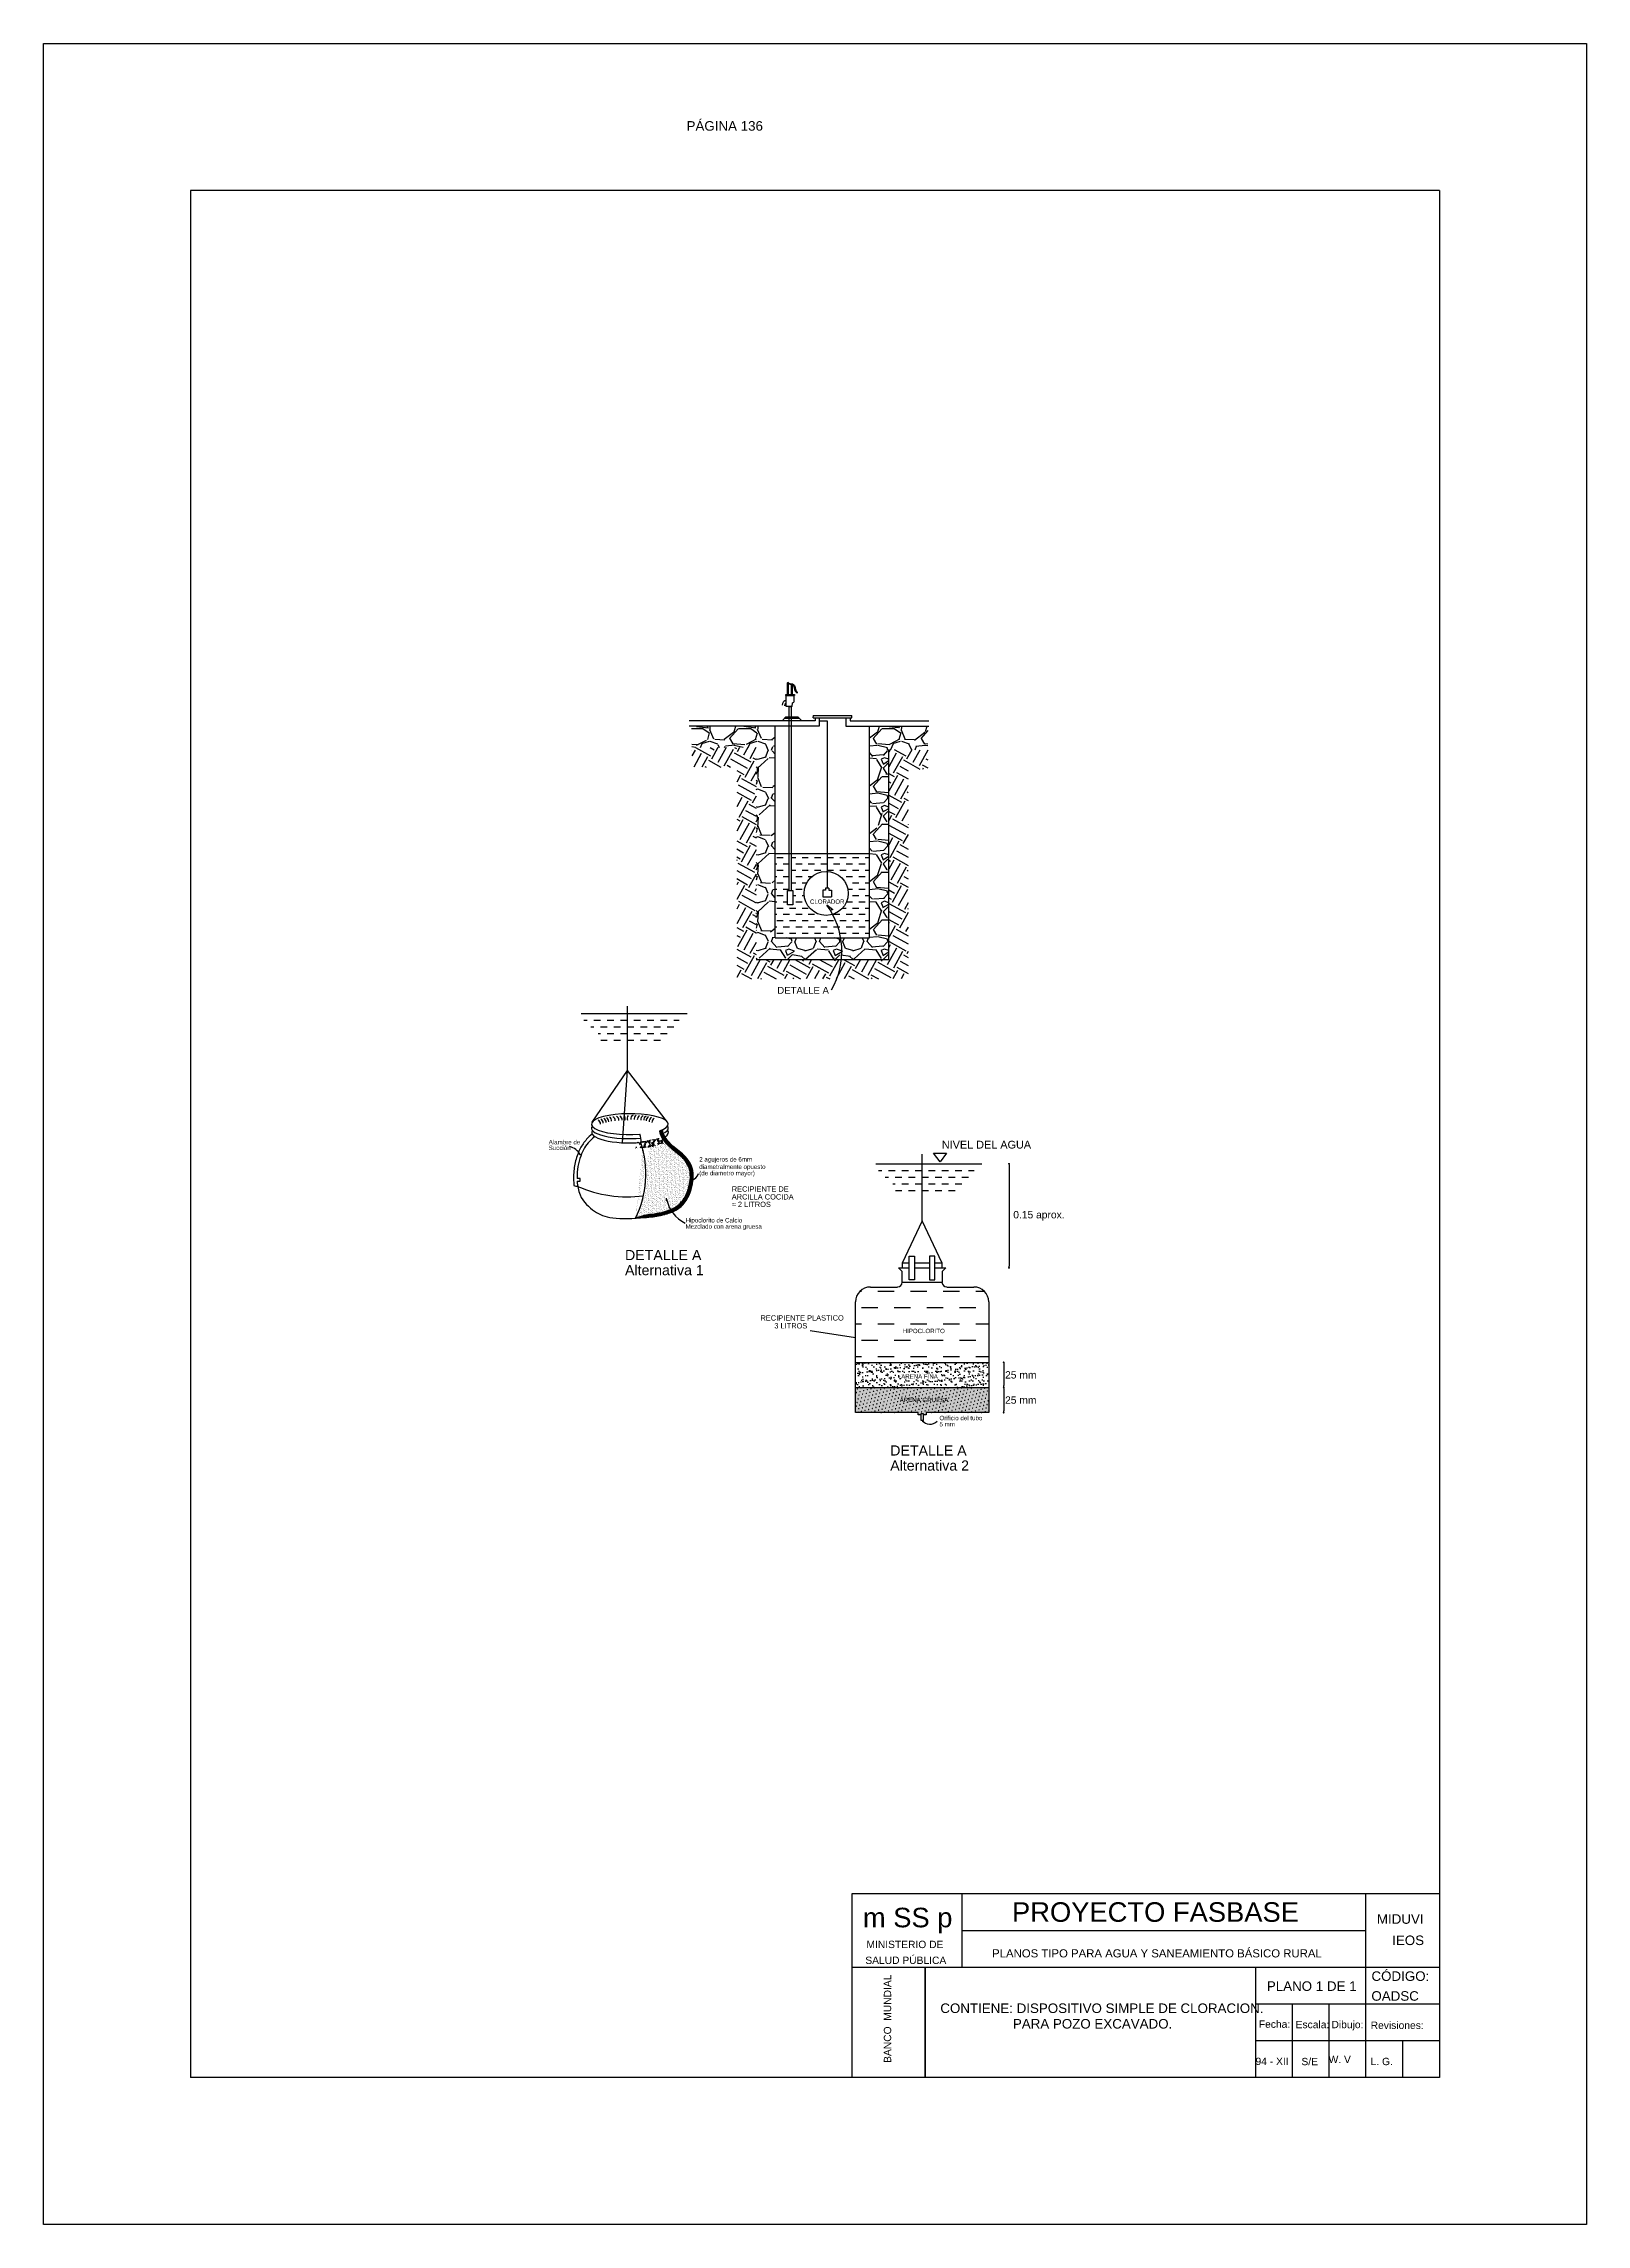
# Model space of a CAD drawing. Header units: metres. Extents: x 2413 to 4131, y 3282 to 4239.
# Drawn here: x 2667.32 to 2688.32, y 4207.31 to 4237.01 of the extents above; entities that cross this region are included whole.
import ezdxf
from ezdxf.enums import TextEntityAlignment as Align

# ---------------------------------------------------------------- set-up
doc = ezdxf.new("R2010")
doc.units = ezdxf.units.M
doc.layers.add('Dibujo', color=7, linetype='Continuous')
doc.styles.add('Annotative', font='arial.ttf')
doc.styles.get("Standard").update_dxf_attribs({"font": 'arial.ttf'})
doc.dimstyles.new('gestion', dxfattribs={"dimscale": 0, "dimtxt": 0.025, "dimasz": 0.025, "dimexe": 0.02, "dimexo": 0.07, "dimgap": 0.01, "dimtad": 2, "dimtih": 1, "dimtoh": 1, "dimzin": 0, "dimdsep": 46, "dimtxsty": 'Standard', "dimblk": 'DOT', "dimcen": 0, "dimse1": 1, "dimse2": 1, "dimadec": 0, "dimazin": 0, "dimtm": 1e-09, "dimtfac": 1, "dimtix": 1, "dimtmove": 1, "dimatfit": 0, "dimldrblk": 'DOTSMALL', "dimfxl": 1, "dimtolj": 1, "dimtzin": 0, "dimarcsym": 2})

msp = doc.modelspace()

# ---------------------------------------------------------------- texts
at = {"layer": 'Dibujo', "color": 0, "linetype": 'ByBlock'}
for s, height, p in [('CLORADOR', 0.0592, (2677.756, 4225.299)), ('DETALLE A', 0.0933, (2677.311, 4224.074)), ('Alambre de', 0.0602, (2674.199, 4222.023)), ('Succión', 0.0602, (2674.199, 4221.945)), ('NIVEL DEL AGUA', 0.10568, (2679.551, 4221.966)), ('diametralmente opuesto', 0.06024, (2676.248, 4221.688)), ('2 agujeros de 6mm', 0.06024, (2676.248, 4221.789)), ('(de diametro mayor)', 0.06024, (2676.248, 4221.602)), ('ARCILLA COCIDA', 0.07233, (2676.691, 4221.272)), ('RECIPIENTE DE', 0.07233, (2676.691, 4221.379)), ('Hipoclorito de Calcio ', 0.06024, (2676.062, 4220.959)), ('≈ 2 LITROS', 0.0723, (2676.691, 4221.17)), ('Mezclado con arena gruesa', 0.06024, (2676.062, 4220.875)), ('Alternativa 1', 0.13813, (2675.238, 4220.241)), ('DETALLE A', 0.1381, (2675.238, 4220.446)), ('RECIPIENTE PLASTICO', 0.07233, (2677.082, 4219.623)), ('3 LITROS', 0.0723, (2677.271, 4219.516)), ('HIPOCLORITO', 0.05959, (2679.018, 4219.452)), ('ARENA FINA', 0.0596, (2678.997, 4218.832)), ('ARENA GRUESA', 0.05959, (2678.977, 4218.512)), ('Orificio del tubo', 0.06024, (2679.518, 4218.266)), ('5 mm', 0.0602, (2679.518, 4218.182)), ('Alternativa 2', 0.13813, (2678.848, 4217.58)), ('DETALLE A', 0.1381, (2678.848, 4217.785))]:
    msp.add_text(s, height=height).set_placement(p)
for s, height, p in [('m SS p', 0.2662, (2678.476, 4211.36)), ('PROYECTO FASBASE', 0.26624, (2680.506, 4211.435)), ('PLANOS TIPO PARA AGUA Y SANEAMIENTO BÁSICO RURAL', 0.11076, (2680.235, 4210.95))]:
    msp.add_text(s, height=height, dxfattribs=at).set_placement(p)
at = {"layer": 'Dibujo', "color": 0, "linetype": 'ByBlock', "style": 'Annotative'}
for s, p in [('MIDUVI', (2685.473, 4211.408)), ('IEOS', (2685.681, 4211.118)), ('PLANO 1 DE 1', (2683.975, 4210.494)), ('CÓDIGO:', (2685.399, 4210.63)), ('CONTIENE: DISPOSITIVO SIMPLE DE CLORACION.', (2679.53, 4210.193)), ('OADSC', (2685.398, 4210.36))]:
    msp.add_text(s, height=0.13, dxfattribs=at).set_placement(p)
at = {"layer": 'Dibujo', "color": 0, "linetype": 'ByBlock'}
for s, p in [('MINISTERIO DE', (2679.048, 4211.077)), ('SALUD PÚBLICA', (2679.06, 4210.861)), ('Fecha:', (2684.079, 4209.991)), ('Escala:', (2684.596, 4209.986)), ('Dibujo:', (2685.072, 4209.986)), ('Revisiones:', (2685.749, 4209.976)), ('94 - XII', (2684.046, 4209.485)), ('S/E', (2684.558, 4209.482)), ('W. V', (2684.967, 4209.51)), ('L. G. ', (2685.558, 4209.483))]:
    msp.add_text(s, height=0.1, dxfattribs=at).set_placement(p, align=Align.CENTER)
msp.add_text('BANCO  MUNDIAL', height=0.1, rotation=90, dxfattribs=at).set_placement((2678.861, 4210.115), align=Align.CENTER)
at = {"layer": 'Dibujo', "color": 0, "linetype": 'ByBlock', "char_height": 0.13, "attachment_point": 1}
for s, insert, width in [('PÁGINA 136', (2676.076, 4235.958), 2.90393), ('PARA POZO EXCAVADO.', (2680.518, 4210.111), 3.14564)]:
    msp.add_mtext(s, dxfattribs=dict(at, insert=insert, width=width))

# ---------------------------------------------------------------- blocks, each defined once
blk = doc.blocks.new('_Dot')
at = {"color": 0, "linetype": 'ByBlock', "lineweight": -2}
blk.add_line((-0.5, 0), (-1, 0), dxfattribs=at)
at = {"color": 0, "linetype": 'ByBlock', "const_width": 0.5}
blk.add_lwpolyline([(-0.25, 0, 1), (0.25, 0, 1)], format="xyb", close=True, dxfattribs=at)
blk = doc.blocks.new('*D577')
at = {"color": 0, "lineweight": -2, "transparency": 16777216}
blk.add_line((2680.393, 4219.029), (2680.393, 4218.737), dxfattribs=at)
at = {"layer": 'Defpoints', "color": 0, "transparency": 16777216}
for p in [(2680.19, 4219.054), (2680.19, 4218.712), (2680.393, 4218.712)]:
    blk.add_point(p, dxfattribs=at)
at = {"color": 0, "lineweight": -2, "transparency": 16777216, "xscale": 0.025, "yscale": 0.025, "zscale": 0.025}
for p, rotation in [((2680.393, 4219.054), 90), ((2680.393, 4218.712), 270)]:
    blk.add_blockref('_Dot', p, dxfattribs=dict(at, rotation=rotation))
at = {"color": 0, "transparency": 16777216, "insert": (2680.625, 4218.883), "char_height": 0.1, "attachment_point": 5}
blk.add_mtext('\\A1;25 mm', dxfattribs=at)
blk = doc.blocks.new('_DotSmall')
at = {"color": 0, "linetype": 'ByBlock', "const_width": 0.5}
blk.add_lwpolyline([(-0.0625, 0, 1), (0.0625, 0, 1)], format="xyb", close=True, dxfattribs=at)
blk = doc.blocks.new('*D578')
at = {"color": 0, "lineweight": -2, "transparency": 16777216}
blk.add_line((2680.393, 4218.687), (2680.393, 4218.394), dxfattribs=at)
at = {"layer": 'Defpoints', "color": 0, "transparency": 16777216}
for p in [(2680.19, 4218.712), (2680.19, 4218.369), (2680.393, 4218.369)]:
    blk.add_point(p, dxfattribs=at)
at = {"color": 0, "lineweight": -2, "transparency": 16777216, "xscale": 0.025, "yscale": 0.025, "zscale": 0.025}
for p, rotation in [((2680.393, 4218.712), 90), ((2680.393, 4218.369), 270)]:
    blk.add_blockref('_Dot', p, dxfattribs=dict(at, rotation=rotation))
at = {"color": 0, "transparency": 16777216, "insert": (2680.625, 4218.54), "char_height": 0.1, "attachment_point": 5}
blk.add_mtext('\\A1;25 mm', dxfattribs=at)
blk = doc.blocks.new('*D579')
at = {"color": 0, "lineweight": -2, "transparency": 16777216}
blk.add_line((2680.465, 4221.734), (2680.465, 4220.366), dxfattribs=at)
at = {"layer": 'Defpoints', "color": 0, "transparency": 16777216}
for p in [(2679.749, 4221.759), (2679.606, 4220.341), (2680.465, 4220.341)]:
    blk.add_point(p, dxfattribs=at)
at = {"color": 0, "lineweight": -2, "transparency": 16777216, "xscale": 0.025, "yscale": 0.025, "zscale": 0.025}
for p, rotation in [((2680.465, 4221.759), 90), ((2680.465, 4220.341), 270)]:
    blk.add_blockref('_Dot', p, dxfattribs=dict(at, rotation=rotation))
at = {"color": 0, "transparency": 16777216, "insert": (2680.853, 4221.05), "char_height": 0.1, "attachment_point": 5}
blk.add_mtext('\\A1; 0.15 aprox.', dxfattribs=at)

# ---------------------------------------------------------------- dimensions: what is measured, and where the dimension line sits
for base, p1, p2, text, picture, middle in [((2680.465, 4220.341), (2679.749, 4221.759), (2679.606, 4220.341), ' 0.15 aprox.', '*D579', (2680.853, 4221.05)), ((2680.393, 4218.712), (2680.19, 4219.054), (2680.19, 4218.712), '25 mm', '*D577', (2680.625, 4218.883)), ((2680.393, 4218.369), (2680.19, 4218.712), (2680.19, 4218.369), '25 mm', '*D578', (2680.625, 4218.54))]:
    dim = msp.add_linear_dim(base=base, p1=p1, p2=p2, angle=90, text=text, dimstyle='gestion', override={"dimscale": 1, "dimtxt": 0.1, "dimgap": 0.025})
    dim.commit()
    dim.dimension.update_dxf_attribs({"geometry": picture, "text_midpoint": middle})

# ---------------------------------------------------------------- hatches: boundary and pattern name
at = {"transparency": 33554666}
h = msp.add_hatch(dxfattribs=at)
h.set_pattern_fill('GRAVEL', color=256, scale=0.025647)
h.set_pattern_definition([(228.0127875, (1546.633727, 3005.313484), (-5.2114031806, -5.8628285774), [0.08764017, -8.67639223]), (184.969741, (1546.575098, 3005.248341), (7.8171047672, 0.65142543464), [0.15039328, -14.88892987]), (132.510447, (1546.42527, 3005.235313), (6.514253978, -7.1656793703), [0.10604424, -10.49839294]), (267.273689, (1546.171215, 3005.072457), (0.6514253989, 13.02850795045), [0.13695437, -13.55848032]), (292.8336542, (1546.1647, 3004.935657), (-3.2571269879, 7.8171047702), [0.1342946, -13.295184]), (357.273689, (1546.216814, 3004.811886), (-13.02850795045, 0.6514253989), [0.13695437, -13.55848032]), (37.6942405, (1546.353614, 3004.805372), (-8.46853016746, -6.51425397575), [0.18111515, -17.9303854]), (72.2553284, (1546.496927, 3004.916114), (4.5599777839, 14.3313587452), [0.17099135, -16.9281498]), (121.4295656, (1546.54904, 3005.07897), (-5.21140318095, 8.4685301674), [0.1374182, -13.60441563]), (175.2363583, (1546.477384, 3005.19623), (7.1656793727, -0.6514253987), [0.15688408, -7.68731645]), (222.3974378, (1546.321042, 3005.209256), (-7.81710477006, -7.16567937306), [0.20288514, -20.08564357]), (138.814075, (1546.816126, 3005.06594), (-4.5599777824, 3.9085523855), [0.06924717, -6.8554998]), (171.4692344, (1546.764012, 3005.111542), (8.46853016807, -1.3028507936), [0.13174232, -13.04252103]), (225, (1546.63373, 3005.1311), (-9e-17, -0.6514254), [0.09212523, -0.8291294]), (203.1985905, (1546.58813, 3005.20926), (3.2571269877, 1.302850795), [0.04961126, -4.91149677]), (291.8014095, (1546.54253, 3005.18971), (-0.651425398, 1.9542761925), [0.07016047, -3.43787266]), (30.9637565, (1546.56858, 3005.12457), (1.954276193, 1.302850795), [0.1139532, -3.68447696]), (161.565051, (1546.6663, 3005.1832), (1.302850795, -0.651425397), [0.08239945, -1.97758853]), (16.3895403, (1546.1647, 3005.189713), (6.5142539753, 1.9542761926), [0.11543258, -11.42785487]), (70.346176, (1546.275443, 3005.222284), (-2.6057015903, -7.1656793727), [0.09684155, -9.5872932]), (293.1985905, (1546.6663, 3005.31348), (-1.302850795, 3.2571269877), [0.09922186, -4.86188616]), (343.6104597, (1546.705383, 3005.222284), (-6.5142539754, 1.9542761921), [0.11543258, -11.42785487]), (339.443955, (1546.1647, 3004.78583), (-3.2571269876, 1.302850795), [0.11131557, -5.45446546]), (294.7751406, (1546.26893, 3004.746744), (-3.2571269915, 7.165679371), [0.09326979, -9.2337225]), (66.8014095, (1546.67281, 3004.66206), (1.302850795, 3.2571269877), [0.09922186, -4.86188616]), (17.3540246, (1546.711898, 3004.75326), (-8.4685301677, -2.60570159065), [0.1091991, -10.81068043]), (69.443955, (1546.35361, 3004.66206), (-1.302850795, -3.2571269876), [0.05565779, -5.51012325]), (101.3099325, (1546.63373, 3004.66206), (-0.651425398, 2.60570159), [0.03321618, -3.28841463]), (165.963757, (1546.62721, 3004.69463), (1.954276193, -0.651425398), [0.1342946, -2.55160112]), (186.009006, (1546.496927, 3004.7272), (6.5142539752, 0.6514253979), [0.12445482, -12.32100992]), (303.690068, (1546.56858, 3005.06594), (-0.651425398, 1.302850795), [0.09394987, -2.2547978]), (353.1572266, (1546.620698, 3004.98777), (11.074231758, -1.30285079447), [0.164025, -16.2384474]), (60.945396, (1546.783554, 3004.96823), (-2.6057015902, -4.5599777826), [0.06706815, -6.6397668]), (90, (1546.8161, 3005.02686), (-0.6514254, 0.6514254), [0.03908552, -0.61233987]), (120.256437, (1546.4839, 3004.746744), (2.6057015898, -4.5599777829), [0.09049862, -8.95939223]), (48.0127875, (1546.4383, 3004.824915), (5.2114031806, 5.8628285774), [0.17528033, -8.58875206]), (0, (1546.55556, 3004.9552), (0.6514254, 0.6514254), [0.1693706, -0.4820548]), (325.3048465, (1546.724926, 3004.9552), (6.5142539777, -4.5599777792), [0.10299948, -10.19694043]), (254.054604, (1546.80961, 3004.89657), (-0.6514253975, -2.60570159), [0.09484884, -4.64759964]), (207.6459754, (1546.783554, 3004.805372), (-12.37708255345, -6.5142539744), [0.15443016, -15.28861155]), (175.4260787, (1546.646755, 3004.733715), (-8.46853016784, 0.65142539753), [0.16337684, -16.17428901])])
h.paths.add_polyline_path([(2678.828, 4227.402), (2679.358, 4227.391), (2679.365, 4227.719), (2678.565, 4227.719), (2678.564, 4224.836), (2677.282, 4224.836), (2677.281, 4227.718), (2676.144, 4227.719), (2676.146, 4227.426), (2677.022, 4227.426), (2677.022, 4224.54), (2678.828, 4224.54)])
at = {"transparency": 33554687}
h = msp.add_hatch(dxfattribs=at)
h.set_pattern_fill('EARTH', color=256, scale=0.040607, angle=241)
h.set_pattern_definition([(241, (1546.1647, 3004.66206), (0.100514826, -0.350536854), [0.25785589, -0.25785589]), (241, (1546.24927, 3004.61518), (0.100514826, -0.350536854), [0.25785589, -0.25785589]), (241, (1546.33384, 3004.5683), (0.100514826, -0.350536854), [0.25785589, -0.25785589]), (331, (1546.3464, 3004.52448), (0.350536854, 0.100514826), [0.25785589, -0.25785589]), (331, (1546.29953, 3004.4399), (0.350536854, 0.100514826), [0.25785589, -0.25785589]), (331, (1546.25265, 3004.35534), (0.350536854, 0.100514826), [0.25785589, -0.25785589])])
h.paths.add_polyline_path([(2679.092, 4224.276), (2676.758, 4224.276), (2676.758, 4227.162), (2676.146, 4227.162), (2676.146, 4227.426), (2677.022, 4227.426), (2677.022, 4224.54), (2678.828, 4224.54), (2678.828, 4227.402), (2679.358, 4227.391), (2679.358, 4227.127), (2679.092, 4227.133)])
h = msp.add_hatch()
h.set_pattern_fill('DASH', color=256, scale=0.02703, angle=180)
h.set_pattern_definition([(180, (-4150.66853, -3158.24496), (-0.0858195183, -0.0858195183), [0.0858195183, -0.0858195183])])
h.paths.add_polyline_path([(2677.499, 4225.986), (2677.499, 4225.48), (2677.521, 4225.48), (2677.521, 4225.283), (2677.448, 4225.283), (2677.448, 4225.48), (2677.47, 4225.48), (2677.47, 4225.986), (2677.282, 4225.986), (2677.282, 4224.836), (2678.564, 4224.836), (2678.564, 4225.986), (2677.989, 4225.986), (2677.989, 4225.741, -0.401222), (2678.275, 4225.441, -1), (2677.675, 4225.441, -0.427326), (2677.989, 4225.741), (2677.989, 4225.986)])
h = msp.add_hatch()
h.set_pattern_fill('DASH', color=256, scale=0.028569, angle=180)
h.set_pattern_definition([(180, (993.54262, 2404.83507), (-0.0907078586, -0.0907078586), [0.0907078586, -0.0907078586])])
h.paths.add_polyline_path([(2675.272, 4223.807), (2674.642, 4223.807), (2674.692, 4223.674), (2674.86, 4223.555), (2674.943, 4223.363), (2675.272, 4223.363)])
h.paths.add_polyline_path([(2675.955, 4223.689), (2676.084, 4223.807), (2675.272, 4223.807), (2675.272, 4223.363), (2675.762, 4223.363), (2675.861, 4223.531)])
at = {"transparency": 33554562}
h = msp.add_hatch(dxfattribs=at)
h.set_pattern_fill('ANSI31', color=256, scale=0.003174, angle=135)
h.set_pattern_definition([(180, (993.54262, 2404.835068), (-1e-18, -0.01007865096), [])])
h.paths.add_polyline_path([(2676.164, 4221.538), (2676.164, 4221.537), (2676.164, 4221.538)])
h.paths.add_polyline_path([(2676.162, 4221.522), (2676.162, 4221.522), (2676.162, 4221.522)])
h.paths.add_polyline_path([(2676.124, 4221.525), (2676.124, 4221.529), (2676.124, 4221.529), (2676.123, 4221.52), (2676.122, 4221.511), (2676.12, 4221.502), (2676.119, 4221.493), (2676.117, 4221.484), (2676.115, 4221.475), (2676.113, 4221.466), (2676.111, 4221.457), (2676.109, 4221.449), (2676.107, 4221.44), (2676.104, 4221.431), (2676.102, 4221.422), (2676.099, 4221.413), (2676.096, 4221.404), (2676.094, 4221.396), (2676.09, 4221.387), (2676.087, 4221.378), (2676.084, 4221.37), (2676.081, 4221.362), (2676.077, 4221.353), (2676.073, 4221.345), (2676.07, 4221.337), (2676.066, 4221.329), (2676.062, 4221.321), (2676.058, 4221.314), (2676.054, 4221.306), (2676.049, 4221.298), (2676.045, 4221.291), (2676.04, 4221.284), (2676.036, 4221.277), (2676.031, 4221.27), (2676.026, 4221.263), (2676.021, 4221.256), (2676.016, 4221.25), (2676.01, 4221.243), (2676.005, 4221.237), (2675.999, 4221.23), (2675.994, 4221.224), (2675.988, 4221.218), (2675.982, 4221.212), (2675.975, 4221.207), (2675.969, 4221.201), (2675.962, 4221.196), (2675.956, 4221.19), (2675.949, 4221.185), (2675.941, 4221.18), (2675.934, 4221.175), (2675.927, 4221.17), (2675.919, 4221.165), (2675.911, 4221.16), (2675.903, 4221.156), (2675.894, 4221.151), (2675.886, 4221.147), (2675.877, 4221.143), (2675.868, 4221.139), (2675.859, 4221.135), (2675.849, 4221.131), (2675.84, 4221.127), (2675.83, 4221.124), (2675.82, 4221.12), (2675.81, 4221.117), (2675.8, 4221.114), (2675.789, 4221.111), (2675.779, 4221.108), (2675.769, 4221.105), (2675.758, 4221.102), (2675.748, 4221.1), (2675.737, 4221.097), (2675.727, 4221.095), (2675.717, 4221.093), (2675.706, 4221.09), (2675.696, 4221.088), (2675.686, 4221.086), (2675.676, 4221.085), (2675.667, 4221.083), (2675.657, 4221.081), (2675.648, 4221.08), (2675.639, 4221.078), (2675.63, 4221.077), (2675.621, 4221.076), (2675.613, 4221.075), (2675.605, 4221.074), (2675.597, 4221.073), (2675.59, 4221.072), (2675.583, 4221.072), (2675.576, 4221.071), (2675.566, 4221.07), (2675.546, 4221.066), (2675.519, 4221.061), (2675.487, 4221.053), (2675.452, 4221.043), (2675.415, 4221.031), (2675.38, 4221.017), (2675.391, 4221.018), (2675.403, 4221.019), (2675.415, 4221.019), (2675.427, 4221.02), (2675.438, 4221.021), (2675.45, 4221.022), (2675.462, 4221.022), (2675.473, 4221.023), (2675.485, 4221.024), (2675.496, 4221.025), (2675.508, 4221.026), (2675.52, 4221.027), (2675.531, 4221.028), (2675.542, 4221.029), (2675.554, 4221.03), (2675.565, 4221.032), (2675.576, 4221.033), (2675.587, 4221.034), (2675.599, 4221.036), (2675.61, 4221.037), (2675.621, 4221.038), (2675.632, 4221.04), (2675.642, 4221.041), (2675.653, 4221.043), (2675.664, 4221.045), (2675.674, 4221.046), (2675.685, 4221.048), (2675.695, 4221.05), (2675.706, 4221.052), (2675.716, 4221.054), (2675.726, 4221.056), (2675.736, 4221.058), (2675.746, 4221.06), (2675.756, 4221.063), (2675.766, 4221.065), (2675.775, 4221.067), (2675.785, 4221.07), (2675.794, 4221.072), (2675.804, 4221.075), (2675.813, 4221.078), (2675.822, 4221.081), (2675.831, 4221.084), (2675.84, 4221.087), (2675.849, 4221.09), (2675.857, 4221.093), (2675.866, 4221.096), (2675.874, 4221.099), (2675.882, 4221.103), (2675.89, 4221.106), (2675.898, 4221.11), (2675.906, 4221.114), (2675.913, 4221.118), (2675.921, 4221.122), (2675.928, 4221.126), (2675.935, 4221.13), (2675.942, 4221.134), (2675.949, 4221.139), (2675.956, 4221.143), (2675.962, 4221.148), (2675.969, 4221.152), (2675.975, 4221.157), (2675.981, 4221.162), (2675.988, 4221.167), (2675.993, 4221.172), (2675.999, 4221.177), (2676.005, 4221.182), (2676.011, 4221.187), (2676.016, 4221.193), (2676.021, 4221.198), (2676.027, 4221.204), (2676.032, 4221.209), (2676.037, 4221.215), (2676.042, 4221.221), (2676.046, 4221.227), (2676.051, 4221.232), (2676.056, 4221.239), (2676.06, 4221.245), (2676.065, 4221.251), (2676.069, 4221.257), (2676.073, 4221.263), (2676.077, 4221.27), (2676.081, 4221.276), (2676.085, 4221.283), (2676.089, 4221.29), (2676.092, 4221.296), (2676.096, 4221.303), (2676.099, 4221.31), (2676.103, 4221.317), (2676.106, 4221.324), (2676.109, 4221.331), (2676.113, 4221.338), (2676.116, 4221.346), (2676.119, 4221.353), (2676.122, 4221.36), (2676.124, 4221.368), (2676.127, 4221.375), (2676.13, 4221.383), (2676.132, 4221.39), (2676.135, 4221.398), (2676.137, 4221.406), (2676.14, 4221.413), (2676.142, 4221.421), (2676.144, 4221.429), (2676.146, 4221.437), (2676.148, 4221.444), (2676.15, 4221.452), (2676.151, 4221.46), (2676.153, 4221.468), (2676.155, 4221.475), (2676.156, 4221.483), (2676.158, 4221.491), (2676.159, 4221.499), (2676.16, 4221.507), (2676.161, 4221.514), (2676.162, 4221.522), (2676.123, 4221.522)])
h.paths.add_polyline_path([(2676.125, 4221.535), (2676.125, 4221.538), (2676.124, 4221.529), (2676.124, 4221.532)])
h.paths.add_polyline_path([(2676.163, 4221.53), (2676.163, 4221.53), (2676.163, 4221.53)])
h.paths.add_polyline_path([(2676.125, 4221.538), (2676.125, 4221.539), (2676.125, 4221.542), (2676.164, 4221.542), (2676.164, 4221.545), (2676.165, 4221.553), (2676.165, 4221.56), (2676.166, 4221.568), (2676.166, 4221.575), (2676.166, 4221.583), (2676.166, 4221.59), (2676.166, 4221.598), (2676.166, 4221.605), (2676.165, 4221.612), (2676.165, 4221.619), (2676.164, 4221.626), (2676.164, 4221.633), (2676.163, 4221.64), (2676.162, 4221.647), (2676.161, 4221.654), (2676.16, 4221.66), (2676.159, 4221.667), (2676.158, 4221.673), (2676.156, 4221.68), (2676.155, 4221.686), (2676.153, 4221.692), (2676.151, 4221.699), (2676.149, 4221.705), (2676.147, 4221.711), (2676.145, 4221.717), (2676.143, 4221.723), (2676.141, 4221.729), (2676.139, 4221.734), (2676.136, 4221.74), (2676.134, 4221.746), (2676.131, 4221.751), (2676.129, 4221.757), (2676.126, 4221.762), (2676.123, 4221.768), (2676.12, 4221.773), (2676.117, 4221.778), (2676.114, 4221.783), (2676.111, 4221.788), (2676.108, 4221.794), (2676.105, 4221.799), (2676.101, 4221.804), (2676.098, 4221.808), (2676.094, 4221.813), (2676.091, 4221.818), (2676.087, 4221.823), (2676.083, 4221.827), (2676.08, 4221.832), (2676.076, 4221.837), (2676.072, 4221.841), (2676.068, 4221.846), (2676.064, 4221.85), (2676.06, 4221.854), (2676.056, 4221.859), (2676.052, 4221.863), (2676.047, 4221.867), (2676.043, 4221.871), (2676.039, 4221.876), (2676.035, 4221.88), (2676.03, 4221.884), (2676.026, 4221.888), (2676.021, 4221.892), (2676.017, 4221.896), (2676.012, 4221.9), (2676.008, 4221.903), (2676.003, 4221.907), (2675.999, 4221.911), (2675.994, 4221.915), (2675.99, 4221.919), (2675.985, 4221.922), (2675.981, 4221.926), (2675.976, 4221.93), (2675.972, 4221.933), (2675.967, 4221.937), (2675.963, 4221.94), (2675.958, 4221.944), (2675.954, 4221.947), (2675.949, 4221.951), (2675.945, 4221.954), (2675.941, 4221.958), (2675.936, 4221.961), (2675.932, 4221.965), (2675.928, 4221.968), (2675.923, 4221.971), (2675.919, 4221.975), (2675.915, 4221.978), (2675.911, 4221.981), (2675.907, 4221.985), (2675.903, 4221.988), (2675.899, 4221.991), (2675.895, 4221.995), (2675.891, 4221.998), (2675.888, 4222.001), (2675.884, 4222.004), (2675.88, 4222.008), (2675.877, 4222.011), (2675.874, 4222.014), (2675.87, 4222.017), (2675.867, 4222.02), (2675.864, 4222.024), (2675.861, 4222.027), (2675.857, 4222.03), (2675.854, 4222.033), (2675.851, 4222.036), (2675.849, 4222.039), (2675.846, 4222.042), (2675.843, 4222.045), (2675.84, 4222.049), (2675.838, 4222.052), (2675.835, 4222.055), (2675.832, 4222.057), (2675.83, 4222.06), (2675.828, 4222.063), (2675.825, 4222.066), (2675.823, 4222.069), (2675.821, 4222.072), (2675.818, 4222.075), (2675.816, 4222.077), (2675.814, 4222.08), (2675.812, 4222.083), (2675.81, 4222.085), (2675.808, 4222.088), (2675.806, 4222.091), (2675.804, 4222.093), (2675.803, 4222.096), (2675.801, 4222.098), (2675.799, 4222.101), (2675.798, 4222.103), (2675.796, 4222.105), (2675.794, 4222.108), (2675.793, 4222.11), (2675.791, 4222.112), (2675.79, 4222.114), (2675.788, 4222.116), (2675.787, 4222.118), (2675.786, 4222.12), (2675.785, 4222.122), (2675.783, 4222.124), (2675.782, 4222.126), (2675.782, 4222.126), (2675.782, 4222.126), (2675.782, 4222.127), (2675.782, 4222.127), (2675.781, 4222.127), (2675.781, 4222.127), (2675.781, 4222.128), (2675.781, 4222.128), (2675.781, 4222.128), (2675.781, 4222.128), (2675.781, 4222.128), (2675.78, 4222.129), (2675.78, 4222.129), (2675.78, 4222.129), (2675.78, 4222.129), (2675.78, 4222.13), (2675.78, 4222.13), (2675.78, 4222.13), (2675.779, 4222.13), (2675.779, 4222.13), (2675.779, 4222.131), (2675.779, 4222.131), (2675.779, 4222.131), (2675.779, 4222.131), (2675.779, 4222.131), (2675.779, 4222.132), (2675.778, 4222.132), (2675.778, 4222.132), (2675.778, 4222.132), (2675.778, 4222.132), (2675.778, 4222.133), (2675.778, 4222.133), (2675.778, 4222.133), (2675.778, 4222.133), (2675.777, 4222.134), (2675.777, 4222.134), (2675.777, 4222.134), (2675.777, 4222.134), (2675.777, 4222.134), (2675.777, 4222.135), (2675.777, 4222.135), (2675.777, 4222.135), (2675.776, 4222.135), (2675.776, 4222.135), (2675.776, 4222.136), (2675.776, 4222.136), (2675.776, 4222.136), (2675.776, 4222.136), (2675.776, 4222.136), (2675.776, 4222.137), (2675.775, 4222.137), (2675.775, 4222.137), (2675.775, 4222.137), (2675.775, 4222.137), (2675.775, 4222.138), (2675.775, 4222.138), (2675.775, 4222.138), (2675.775, 4222.138), (2675.775, 4222.138), (2675.774, 4222.139), (2675.774, 4222.139), (2675.774, 4222.139), (2675.774, 4222.139), (2675.774, 4222.139), (2675.774, 4222.14), (2675.774, 4222.14), (2675.774, 4222.14), (2675.774, 4222.14), (2675.773, 4222.14), (2675.773, 4222.14), (2675.773, 4222.141), (2675.773, 4222.141), (2675.773, 4222.141), (2675.773, 4222.141), (2675.773, 4222.141), (2675.773, 4222.142), (2675.773, 4222.142), (2675.772, 4222.142), (2675.772, 4222.142), (2675.772, 4222.142), (2675.772, 4222.143), (2675.772, 4222.143), (2675.772, 4222.143), (2675.772, 4222.143), (2675.772, 4222.143), (2675.772, 4222.144), (2675.772, 4222.144), (2675.771, 4222.144), (2675.771, 4222.144), (2675.771, 4222.144), (2675.771, 4222.144), (2675.771, 4222.145), (2675.771, 4222.145), (2675.771, 4222.145), (2675.771, 4222.145), (2675.771, 4222.145), (2675.771, 4222.146), (2675.77, 4222.146), (2675.77, 4222.146), (2675.77, 4222.146), (2675.77, 4222.146), (2675.77, 4222.147), (2675.77, 4222.147), (2675.77, 4222.147), (2675.77, 4222.147), (2675.77, 4222.147), (2675.77, 4222.147), (2675.769, 4222.148), (2675.769, 4222.148), (2675.769, 4222.148), (2675.769, 4222.148), (2675.769, 4222.148), (2675.769, 4222.149), (2675.769, 4222.149), (2675.769, 4222.149), (2675.769, 4222.149), (2675.769, 4222.149), (2675.769, 4222.149), (2675.768, 4222.15), (2675.768, 4222.15), (2675.768, 4222.15), (2675.768, 4222.15), (2675.768, 4222.15), (2675.768, 4222.151), (2675.768, 4222.151), (2675.768, 4222.151), (2675.768, 4222.151), (2675.768, 4222.151), (2675.768, 4222.151), (2675.768, 4222.152), (2675.767, 4222.152), (2675.767, 4222.152), (2675.767, 4222.152), (2675.767, 4222.152), (2675.767, 4222.153), (2675.767, 4222.153), (2675.767, 4222.153), (2675.767, 4222.153), (2675.767, 4222.153), (2675.767, 4222.153), (2675.767, 4222.154), (2675.766, 4222.154), (2675.766, 4222.154), (2675.766, 4222.154), (2675.766, 4222.154), (2675.766, 4222.154), (2675.766, 4222.155), (2675.766, 4222.155), (2675.766, 4222.155), (2675.766, 4222.155), (2675.766, 4222.155), (2675.766, 4222.156), (2675.766, 4222.156), (2675.766, 4222.156), (2675.765, 4222.156), (2675.765, 4222.156), (2675.765, 4222.156), (2675.765, 4222.157), (2675.765, 4222.157), (2675.765, 4222.157), (2675.765, 4222.157), (2675.765, 4222.157), (2675.765, 4222.157), (2675.765, 4222.158), (2675.765, 4222.158), (2675.765, 4222.158), (2675.765, 4222.158), (2675.764, 4222.158), (2675.764, 4222.159), (2675.764, 4222.159), (2675.764, 4222.159), (2675.764, 4222.159), (2675.764, 4222.159), (2675.764, 4222.159), (2675.764, 4222.16), (2675.764, 4222.16), (2675.764, 4222.16), (2675.764, 4222.16), (2675.764, 4222.16), (2675.764, 4222.16), (2675.764, 4222.161), (2675.763, 4222.161), (2675.763, 4222.161), (2675.763, 4222.161), (2675.763, 4222.161), (2675.763, 4222.161), (2675.763, 4222.162), (2675.763, 4222.162), (2675.763, 4222.162), (2675.763, 4222.162), (2675.763, 4222.162), (2675.763, 4222.163), (2675.763, 4222.163), (2675.763, 4222.163), (2675.763, 4222.163), (2675.762, 4222.163), (2675.762, 4222.163), (2675.762, 4222.164), (2675.762, 4222.164), (2675.762, 4222.164), (2675.762, 4222.164), (2675.762, 4222.164), (2675.762, 4222.164), (2675.762, 4222.165), (2675.762, 4222.165), (2675.762, 4222.165), (2675.762, 4222.165), (2675.762, 4222.165), (2675.762, 4222.166), (2675.762, 4222.166), (2675.761, 4222.166), (2675.761, 4222.166), (2675.761, 4222.166), (2675.761, 4222.166), (2675.761, 4222.167), (2675.761, 4222.167), (2675.761, 4222.167), (2675.761, 4222.167), (2675.761, 4222.167), (2675.761, 4222.167), (2675.761, 4222.168), (2675.761, 4222.168), (2675.761, 4222.168), (2675.761, 4222.168), (2675.761, 4222.168), (2675.761, 4222.169), (2675.76, 4222.169), (2675.76, 4222.169), (2675.76, 4222.169), (2675.76, 4222.169), (2675.76, 4222.169), (2675.76, 4222.17), (2675.76, 4222.17), (2675.76, 4222.17), (2675.76, 4222.17), (2675.76, 4222.17), (2675.76, 4222.17), (2675.76, 4222.171), (2675.76, 4222.171), (2675.76, 4222.171), (2675.76, 4222.171), (2675.76, 4222.171), (2675.76, 4222.172), (2675.759, 4222.172), (2675.759, 4222.172), (2675.759, 4222.172), (2675.759, 4222.172), (2675.759, 4222.172), (2675.759, 4222.173), (2675.759, 4222.173), (2675.759, 4222.173), (2675.759, 4222.173), (2675.759, 4222.173), (2675.759, 4222.174), (2675.759, 4222.174), (2675.759, 4222.174), (2675.759, 4222.174), (2675.759, 4222.174), (2675.759, 4222.175), (2675.759, 4222.175), (2675.758, 4222.175), (2675.758, 4222.175), (2675.758, 4222.176), (2675.758, 4222.176), (2675.758, 4222.176), (2675.758, 4222.176), (2675.758, 4222.177), (2675.758, 4222.177), (2675.758, 4222.177), (2675.758, 4222.177), (2675.758, 4222.178), (2675.758, 4222.178), (2675.758, 4222.178), (2675.758, 4222.178), (2675.757, 4222.179), (2675.757, 4222.179), (2675.757, 4222.179), (2675.757, 4222.179), (2675.757, 4222.18), (2675.757, 4222.18), (2675.757, 4222.18), (2675.757, 4222.18), (2675.757, 4222.181), (2675.757, 4222.181), (2675.757, 4222.181), (2675.757, 4222.181), (2675.757, 4222.182), (2675.757, 4222.182), (2675.757, 4222.182), (2675.757, 4222.182), (2675.756, 4222.183), (2675.756, 4222.183), (2675.756, 4222.183), (2675.756, 4222.183), (2675.756, 4222.184), (2675.756, 4222.184), (2675.756, 4222.184), (2675.756, 4222.184), (2675.756, 4222.185), (2675.756, 4222.185), (2675.756, 4222.185), (2675.756, 4222.185), (2675.756, 4222.186), (2675.756, 4222.186), (2675.756, 4222.186), (2675.756, 4222.186), (2675.755, 4222.187), (2675.755, 4222.187), (2675.755, 4222.187), (2675.755, 4222.187), (2675.755, 4222.188), (2675.755, 4222.188), (2675.755, 4222.188), (2675.755, 4222.188), (2675.755, 4222.189), (2675.755, 4222.189), (2675.755, 4222.189), (2675.755, 4222.189), (2675.755, 4222.19), (2675.755, 4222.19), (2675.755, 4222.19), (2675.755, 4222.19), (2675.755, 4222.191), (2675.754, 4222.191), (2675.754, 4222.191), (2675.754, 4222.191), (2675.754, 4222.192), (2675.754, 4222.192), (2675.754, 4222.192), (2675.754, 4222.192), (2675.754, 4222.193), (2675.754, 4222.193), (2675.754, 4222.193), (2675.754, 4222.193), (2675.754, 4222.194), (2675.754, 4222.194), (2675.754, 4222.194), (2675.754, 4222.194), (2675.754, 4222.195), (2675.754, 4222.195), (2675.754, 4222.195), (2675.753, 4222.195), (2675.753, 4222.196), (2675.753, 4222.196), (2675.753, 4222.196), (2675.753, 4222.196), (2675.753, 4222.197), (2675.753, 4222.197), (2675.753, 4222.197), (2675.753, 4222.197), (2675.753, 4222.198), (2675.753, 4222.198), (2675.753, 4222.198), (2675.753, 4222.198), (2675.753, 4222.199), (2675.753, 4222.199), (2675.753, 4222.199), (2675.753, 4222.199), (2675.753, 4222.2), (2675.753, 4222.2), (2675.753, 4222.2), (2675.753, 4222.2), (2675.752, 4222.201), (2675.752, 4222.201), (2675.752, 4222.201), (2675.752, 4222.201), (2675.752, 4222.201), (2675.752, 4222.202), (2675.752, 4222.202), (2675.752, 4222.202), (2675.752, 4222.202), (2675.752, 4222.203), (2675.752, 4222.203), (2675.752, 4222.203), (2675.752, 4222.203), (2675.752, 4222.204), (2675.752, 4222.204), (2675.752, 4222.204), (2675.752, 4222.204), (2675.752, 4222.204), (2675.752, 4222.205), (2675.752, 4222.205), (2675.752, 4222.205), (2675.752, 4222.205), (2675.752, 4222.206), (2675.751, 4222.206), (2675.751, 4222.206), (2675.751, 4222.206), (2675.751, 4222.206), (2675.751, 4222.207), (2675.751, 4222.207), (2675.751, 4222.207), (2675.751, 4222.207), (2675.751, 4222.208), (2675.751, 4222.208), (2675.751, 4222.208), (2675.751, 4222.208), (2675.751, 4222.208), (2675.751, 4222.209), (2675.751, 4222.209), (2675.751, 4222.209), (2675.751, 4222.209), (2675.751, 4222.209), (2675.751, 4222.21), (2675.751, 4222.21), (2675.751, 4222.21), (2675.751, 4222.21), (2675.751, 4222.21), (2675.751, 4222.211), (2675.751, 4222.211), (2675.751, 4222.211), (2675.751, 4222.211), (2675.75, 4222.211), (2675.75, 4222.212), (2675.75, 4222.212), (2675.75, 4222.212), (2675.75, 4222.212), (2675.75, 4222.212), (2675.75, 4222.213), (2675.75, 4222.213), (2675.75, 4222.213), (2675.75, 4222.213), (2675.75, 4222.213), (2675.75, 4222.214), (2675.75, 4222.214), (2675.75, 4222.214), (2675.75, 4222.214), (2675.75, 4222.214), (2675.75, 4222.214), (2675.75, 4222.215), (2675.75, 4222.215), (2675.75, 4222.215), (2675.75, 4222.215), (2675.75, 4222.215), (2675.75, 4222.215), (2675.75, 4222.216), (2675.75, 4222.216), (2675.75, 4222.216), (2675.75, 4222.216), (2675.75, 4222.216), (2675.75, 4222.216), (2675.75, 4222.217), (2675.75, 4222.217), (2675.75, 4222.217), (2675.75, 4222.217), (2675.75, 4222.217), (2675.75, 4222.217), (2675.75, 4222.218), (2675.749, 4222.218), (2675.749, 4222.218), (2675.749, 4222.218), (2675.749, 4222.218), (2675.749, 4222.218), (2675.749, 4222.218), (2675.749, 4222.219), (2675.749, 4222.219), (2675.749, 4222.219), (2675.749, 4222.219), (2675.749, 4222.219), (2675.749, 4222.219), (2675.749, 4222.219), (2675.749, 4222.219), (2675.749, 4222.22), (2675.749, 4222.22), (2675.749, 4222.22), (2675.749, 4222.22), (2675.749, 4222.22), (2675.749, 4222.22), (2675.749, 4222.22), (2675.749, 4222.22), (2675.749, 4222.221), (2675.749, 4222.221), (2675.749, 4222.221), (2675.749, 4222.221), (2675.749, 4222.221), (2675.749, 4222.221), (2675.749, 4222.221), (2675.749, 4222.221), (2675.749, 4222.221), (2675.749, 4222.221), (2675.749, 4222.222), (2675.749, 4222.222), (2675.749, 4222.222), (2675.749, 4222.222), (2675.749, 4222.222), (2675.749, 4222.222), (2675.749, 4222.222), (2675.749, 4222.222), (2675.749, 4222.222), (2675.749, 4222.222), (2675.749, 4222.222), (2675.749, 4222.222), (2675.749, 4222.222), (2675.749, 4222.223), (2675.749, 4222.223), (2675.749, 4222.223), (2675.749, 4222.223), (2675.749, 4222.223), (2675.749, 4222.223), (2675.749, 4222.223), (2675.749, 4222.223), (2675.749, 4222.223), (2675.749, 4222.223), (2675.749, 4222.223), (2675.749, 4222.223), (2675.749, 4222.223), (2675.749, 4222.223), (2675.749, 4222.223), (2675.749, 4222.223), (2675.749, 4222.223), (2675.749, 4222.223), (2675.749, 4222.223), (2675.748, 4222.223), (2675.748, 4222.223), (2675.747, 4222.223), (2675.747, 4222.222), (2675.746, 4222.222), (2675.745, 4222.222), (2675.745, 4222.222), (2675.744, 4222.222), (2675.744, 4222.221), (2675.743, 4222.221), (2675.743, 4222.221), (2675.742, 4222.221), (2675.742, 4222.22), (2675.741, 4222.22), (2675.741, 4222.22), (2675.74, 4222.22), (2675.739, 4222.219), (2675.739, 4222.219), (2675.738, 4222.219), (2675.738, 4222.219), (2675.737, 4222.219), (2675.737, 4222.218), (2675.736, 4222.218), (2675.736, 4222.218), (2675.735, 4222.218), (2675.734, 4222.217), (2675.734, 4222.217), (2675.733, 4222.217), (2675.733, 4222.217), (2675.732, 4222.217), (2675.732, 4222.216), (2675.731, 4222.216), (2675.73, 4222.216), (2675.73, 4222.216), (2675.729, 4222.215), (2675.729, 4222.215), (2675.728, 4222.215), (2675.728, 4222.215), (2675.727, 4222.215), (2675.726, 4222.214), (2675.726, 4222.214), (2675.725, 4222.214), (2675.725, 4222.214), (2675.724, 4222.213), (2675.723, 4222.213), (2675.723, 4222.213), (2675.722, 4222.213), (2675.722, 4222.213), (2675.721, 4222.212), (2675.72, 4222.212), (2675.72, 4222.212), (2675.719, 4222.212), (2675.719, 4222.211), (2675.718, 4222.211), (2675.717, 4222.211), (2675.717, 4222.211), (2675.716, 4222.211), (2675.716, 4222.21), (2675.715, 4222.21), (2675.714, 4222.21), (2675.714, 4222.21), (2675.713, 4222.209), (2675.712, 4222.209), (2675.712, 4222.209), (2675.712, 4222.208), (2675.712, 4222.206), (2675.713, 4222.204), (2675.713, 4222.203), (2675.713, 4222.201), (2675.714, 4222.199), (2675.714, 4222.197), (2675.714, 4222.195), (2675.715, 4222.193), (2675.715, 4222.191), (2675.716, 4222.189), (2675.716, 4222.187), (2675.716, 4222.185), (2675.717, 4222.183), (2675.717, 4222.18), (2675.718, 4222.178), (2675.718, 4222.176), (2675.719, 4222.174), (2675.72, 4222.171), (2675.72, 4222.169), (2675.721, 4222.167), (2675.721, 4222.164), (2675.722, 4222.162), (2675.723, 4222.16), (2675.724, 4222.158), (2675.724, 4222.155), (2675.725, 4222.153), (2675.726, 4222.151), (2675.727, 4222.148), (2675.728, 4222.146), (2675.729, 4222.144), (2675.73, 4222.142), (2675.731, 4222.139), (2675.732, 4222.137), (2675.733, 4222.135), (2675.734, 4222.133), (2675.735, 4222.131), (2675.736, 4222.128), (2675.737, 4222.126), (2675.739, 4222.124), (2675.74, 4222.121), (2675.741, 4222.119), (2675.743, 4222.117), (2675.744, 4222.114), (2675.745, 4222.112), (2675.747, 4222.11), (2675.748, 4222.107), (2675.75, 4222.105), (2675.752, 4222.102), (2675.753, 4222.1), (2675.755, 4222.097), (2675.757, 4222.094), (2675.758, 4222.092), (2675.76, 4222.089), (2675.762, 4222.086), (2675.764, 4222.083), (2675.766, 4222.08), (2675.769, 4222.077), (2675.771, 4222.074), (2675.773, 4222.071), (2675.775, 4222.067), (2675.778, 4222.064), (2675.781, 4222.061), (2675.783, 4222.057), (2675.786, 4222.054), (2675.789, 4222.05), (2675.792, 4222.046), (2675.795, 4222.043), (2675.798, 4222.039), (2675.801, 4222.035), (2675.804, 4222.031), (2675.807, 4222.027), (2675.811, 4222.024), (2675.814, 4222.02), (2675.818, 4222.016), (2675.822, 4222.012), (2675.826, 4222.007), (2675.83, 4222.003), (2675.834, 4221.999), (2675.838, 4221.995), (2675.842, 4221.991), (2675.847, 4221.987), (2675.851, 4221.983), (2675.856, 4221.978), (2675.86, 4221.974), (2675.865, 4221.97), (2675.87, 4221.966), (2675.875, 4221.961), (2675.88, 4221.957), (2675.885, 4221.953), (2675.89, 4221.949), (2675.895, 4221.945), (2675.9, 4221.94), (2675.906, 4221.936), (2675.911, 4221.932), (2675.916, 4221.928), (2675.922, 4221.924), (2675.927, 4221.919), (2675.932, 4221.915), (2675.938, 4221.911), (2675.943, 4221.907), (2675.949, 4221.902), (2675.954, 4221.898), (2675.959, 4221.894), (2675.965, 4221.889), (2675.97, 4221.885), (2675.976, 4221.88), (2675.981, 4221.876), (2675.986, 4221.871), (2675.991, 4221.867), (2675.996, 4221.862), (2676.002, 4221.858), (2676.007, 4221.853), (2676.012, 4221.848), (2676.017, 4221.844), (2676.021, 4221.839), (2676.026, 4221.834), (2676.031, 4221.829), (2676.035, 4221.824), (2676.04, 4221.819), (2676.044, 4221.814), (2676.049, 4221.809), (2676.053, 4221.804), (2676.057, 4221.799), (2676.061, 4221.794), (2676.065, 4221.788), (2676.069, 4221.783), (2676.072, 4221.778), (2676.076, 4221.772), (2676.08, 4221.767), (2676.083, 4221.761), (2676.086, 4221.755), (2676.089, 4221.749), (2676.093, 4221.744), (2676.095, 4221.738), (2676.098, 4221.732), (2676.101, 4221.725), (2676.104, 4221.719), (2676.106, 4221.713), (2676.108, 4221.707), (2676.111, 4221.7), (2676.113, 4221.693), (2676.115, 4221.687), (2676.117, 4221.68), (2676.118, 4221.673), (2676.12, 4221.666), (2676.121, 4221.659), (2676.123, 4221.652), (2676.124, 4221.644), (2676.125, 4221.637), (2676.125, 4221.629), (2676.126, 4221.621), (2676.127, 4221.614), (2676.127, 4221.606), (2676.127, 4221.597), (2676.127, 4221.589), (2676.127, 4221.581), (2676.127, 4221.572), (2676.127, 4221.564), (2676.126, 4221.555), (2676.126, 4221.547)])
h = msp.add_hatch(dxfattribs=at)
h.set_pattern_fill('GRAVEL', color=256, scale=0.004762, angle=193)
h.set_pattern_definition([(61.0127875, (993.484979, 2404.697635), (0.69789429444, 1.278247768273), [0.0162712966, -1.610861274]), (17.969741, (993.4928645, 2404.711868), (-1.386921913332, -0.444321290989), [0.027922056, -2.764282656]), (325.5104471, (993.5194245, 2404.720482), (-1.4777111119, 1.024219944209), [0.019688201, -1.9491344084]), (100.273689, (993.558582, 2404.760554), (0.426284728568, -2.384087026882), [0.025426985, -2.5172710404]), (125.83365418, (993.554047, 2404.785573), (0.915697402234, -1.278096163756), [0.0249331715, -2.4683873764]), (190.273689, (993.5394504, 2404.805787), (2.384087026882, 0.426284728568), [0.025426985, -2.5172710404]), (230.69424047, (993.514431, 2404.801252), (1.25990800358, 1.532123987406), [0.033625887, -3.3289600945]), (265.25532837, (993.4931305, 2404.775233), (-0.226366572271, -2.783013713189), [0.031746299, -3.1428847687]), (314.42956562, (993.4905046, 2404.7435957), (1.296435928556, -1.314320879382), [0.025513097, -2.5257994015]), (8.2363583, (993.508365, 2404.725376), (-1.32349076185, -0.18142678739), [0.02912714, -1.427229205]), (55.3974378, (993.5371913, 2404.729549), (1.1148575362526, 1.6227615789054), [0.037667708, -3.7291058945]), (331.81407483, (993.441644, 2404.734798), (0.988146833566, -0.516619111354), [0.012856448, -1.272793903]), (4.4692344, (993.4529764, 2404.7287253), (-1.586385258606, -0.117995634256), [0.0244593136, -2.4214779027]), (58, (993.47736, 2404.73063), (-0.027206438, 0.1178440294), [0.017103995, -0.153936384]), (36.1985905, (993.488875, 2404.718394), (-0.53480727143, -0.37172024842), [0.009210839, -0.911869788]), (124.8014095, (993.496308, 2404.723834), (0.1994633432, -0.32632565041), [0.0130260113, -0.638276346]), (223.9637565, (993.488874, 2404.73453), (-0.29911921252, -0.31730737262), [0.02115658, -0.684060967]), (354.5650512, (993.473646, 2404.719843), (-0.2628944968, 0.0634311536), [0.0152983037, -0.3671596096]), (209.38954033, (993.564658, 2404.739614), (-1.096820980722, -0.62559646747), [0.0214312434, -2.1216985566]), (263.34617594, (993.5459845, 2404.729097), (0.172105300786, 1.405110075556), [0.017979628, -1.7799793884]), (126.1985905, (993.479087, 2404.696275), (0.37172024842, -0.53480727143), [0.0184215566, -0.90265907]), (176.61045967, (993.4682074, 2404.7111404), (1.260059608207, -0.081467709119), [0.0214312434, -2.1216985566]), (172.4439548, (993.54779, 2404.812677), (0.64363302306, -0.09965586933), [0.0206668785, -1.0126775]), (127.7751406, (993.527302, 2404.815395), (0.888490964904, -1.16025213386), [0.017316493, -1.714335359]), (259.8014095, (993.450702, 2404.813847), (-0.09965586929, -0.64363302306), [0.0184215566, -0.90265907]), (210.35402464, (993.4474404, 2404.795716), (1.423146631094, 0.825059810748), [0.020273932, -2.0071137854]), (262.4439548, (993.508446, 2404.827178), (0.09965586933, 0.64363302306), [0.010333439, -1.023010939]), (294.3099325, (993.457773, 2404.81548), (0.2266697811, -0.44416967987), [0.006166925, -0.61052793]), (358.9637565, (993.460312, 2404.80986), (-0.38073852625, 0.0362247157), [0.0249331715, -0.473730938]), (19.00900596, (993.4852406, 2404.809408), (-1.151233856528, -0.389908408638), [0.023106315, -2.287521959]), (136.6900675, (993.486425, 2404.745136), (0.1722569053, -0.20848162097), [0.0174427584, -0.4186263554]), (186.1572266, (993.473733, 2404.757101), (-2.0577613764, -0.22682138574), [0.030452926, -3.014834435]), (253.9453959, (993.443456, 2404.753835), (0.280931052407, 0.93373395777), [0.012451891, -1.23274086]), (283, (993.44001, 2404.74187), (0.1450504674, -0.0906375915), [0.0072566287, -0.113687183]), (313.25643716, (993.488414, 2404.806417), (-0.661821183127, 0.716082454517), [0.016801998, -1.663403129]), (241.0127875, (993.499928, 2404.79418), (-0.697894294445, -1.27824776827), [0.032542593, -1.5945899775]), (193, (993.48416, 2404.76571), (-0.0906375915, -0.1450504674), [0.031445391, -0.0894984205]), (158.3048465, (993.4535175, 2404.75864), (-1.368885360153, 0.55284382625), [0.01912291, -1.8931666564]), (87.0546041, (993.43575, 2404.76571), (0.00901827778, 0.4985825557), [0.017609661, -0.8628745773]), (40.64597536, (993.436654, 2404.783296), (1.966972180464, 1.695362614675), [0.0286715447, -2.8384876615]), (8.42607874, (993.4584086, 2404.801972), (1.559178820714, 0.235839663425), [0.030332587, -3.002922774])])
edge = h.paths.add_edge_path()
edge.add_spline(control_points=[(2675.792, 4222.046), (2675.778, 4222.064), (2675.766, 4222.08), (2675.754, 4222.098), (2675.751, 4222.104), (2675.748, 4222.109)], knot_values=[11.580593, 11.580593, 11.580593, 11.580593, 12.026595, 12.026595, 12.213642, 12.213642, 12.213642, 12.213642], degree=3, periodic=0)
edge.add_ellipse((2675.307, 4222.185), major_axis=(0.522, 0), ratio=0.274193, start_angle=286.3392, end_angle=327.6314, ccw=False)
edge.add_arc((2674.153, 4221.623), 1.369, 14.8704, 18.0648, ccw=False)
edge.add_ellipse((2675.329, 4222.112), major_axis=(0.522, 0), ratio=0.274193, start_angle=286.3392, end_angle=332.6186)
h = msp.add_hatch(dxfattribs=at)
h.set_pattern_fill('AR-SAND', color=256, scale=0.000793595, angle=135)
h.set_pattern_definition([(172.5, (993.54262, 2404.835068), (-0.0265658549, -0.02836158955), [0, -0.0306390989, 0, -0.03426741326, 0, -0.0327556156]), (142.5, (993.54262, 2404.83507), (-0.0654503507, -0.0149998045), [0, -0.01652898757, 0, -0.02761550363, 0, -0.0105825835]), (102.5, (993.560152, 2404.817536), (-0.04446766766, 0.04430637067), [0, -0.01007865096, 0, -0.03628314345, 0, -0.0473696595]), (92.5, (993.56015, 2404.817536), (-0.0553572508, 0.030337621), [0, -0.00503932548, 0, -0.02378561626, 0, -0.0272123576])])
edge = h.paths.add_edge_path()
edge.add_spline(control_points=[(2675.38, 4221.017), (2675.46, 4221.052), (2675.561, 4221.07), (2675.642, 4221.076), (2675.776, 4221.098), (2675.948, 4221.174), (2676, 4221.222), (2676.07, 4221.329), (2676.093, 4221.385), (2676.123, 4221.502), (2676.13, 4221.561), (2676.122, 4221.697), (2676.091, 4221.759), (2676, 4221.866), (2675.937, 4221.91), (2675.851, 4221.98), (2675.825, 4222.007), (2675.8, 4222.036), (2675.796, 4222.041), (2675.792, 4222.046)], knot_values=[5.773633, 5.773633, 5.773633, 5.773633, 5.986965, 5.986965, 6.951296, 6.951296, 7.737364, 7.737364, 8.337831, 8.337831, 8.938297, 8.938297, 9.912805, 9.912805, 10.887313, 10.887313, 11.456954, 11.456954, 11.580593, 11.580593, 11.580593, 11.580593], degree=3, periodic=0)
edge.add_ellipse((2675.329, 4222.112), major_axis=(0.522, 0), ratio=0.274193, start_angle=286.3392, end_angle=332.6186, ccw=False)
edge.add_arc((2674.153, 4221.623), 1.369, -26.2832, 14.8704, ccw=False)
h = msp.add_hatch()
h.set_pattern_fill('DASH', color=256, scale=0.028569, angle=180)
h.set_pattern_definition([(180, (997.5536, 2402.7867), (-0.0907078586, -0.0907078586), [0.0907078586, -0.0907078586])])
h.paths.add_polyline_path([(2679.282, 4221.759), (2678.653, 4221.759), (2678.703, 4221.625), (2678.871, 4221.507), (2678.954, 4221.315), (2679.282, 4221.315)])
h.paths.add_polyline_path([(2679.966, 4221.64), (2680.095, 4221.759), (2679.282, 4221.759), (2679.282, 4221.315), (2679.773, 4221.314), (2679.872, 4221.482)])
at = {"transparency": 33554664}
h = msp.add_hatch(dxfattribs=at)
h.set_pattern_fill('DASH', color=256, scale=0.07, angle=180)
h.set_pattern_definition([(180, (-2622.4266, -1504.03185), (-0.22225, -0.22225), [0.22225, -0.22225])])
h.paths.add_polyline_path([(2680.19, 4219.877, 0.414214), (2679.987, 4220.08), (2679.617, 4220.08, -0.414214), (2679.553, 4220.145), (2679.012, 4220.145, -0.414214), (2678.948, 4220.08), (2678.578, 4220.08, 0.414214), (2678.375, 4219.877), (2678.375, 4219.054), (2680.19, 4219.054)])
at = {"transparency": 33554651}
h = msp.add_hatch(dxfattribs=at)
h.set_pattern_fill('AR-SAND', color=256, scale=0.001886)
h.set_pattern_definition([(37.5, (-2622.4266, -1504.03185), (-0.00301709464, 0.0922860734), [0, -0.0728010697, 0, -0.081422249, 0, -0.077830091]), (7.5, (-2622.4266, -1504.03185), (0.084764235, 0.1351679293), [0, -0.0392742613, 0, -0.0656167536, 0, -0.0251451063]), (327.5, (-2622.48551, -1504.03185), (0.1491532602, 0.0002710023), [0, -0.0239477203, 0, -0.0862117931, 0, -0.1125542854]), (317.5, (-2622.48551, -1504.03185), (0.1439798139, 0.042036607), [0, -0.01197386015, 0, -0.0565166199, 0, -0.0646588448])])
h.paths.add_polyline_path([(2680.19, 4219.054), (2678.375, 4219.054), (2678.375, 4218.712), (2680.19, 4218.712)])
at = {"transparency": 33554562}
h = msp.add_hatch(dxfattribs=at)
h.set_pattern_fill('SWAMP', color=256, scale=0.002, angle=135)
h.set_pattern_definition([(135, (-2622.4266, -1504.031853), (-0.04906903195, -0.01314800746), [0.00635, -0.04445]), (225, (-2622.428843, -1504.029608), (-0.01314800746, -0.04906903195), [0.003175, -0.08481318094]), (225, (-2622.429404, -1504.029047), (-0.01314800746, -0.04906903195), [0.00254, -0.08544818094]), (225, (-2622.428282, -1504.03017), (-0.01314800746, -0.04906903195), [0.00254, -0.08544818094]), (195, (-2622.429966, -1504.028486), (-0.0131480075, -0.04906903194), [0.002032, -0.048768]), (255, (-2622.42772, -1504.03073), (0.03592102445, -0.03592102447), [0.002032, -0.048768])])
h.paths.add_polyline_path([(2680.19, 4218.712), (2678.375, 4218.712), (2678.375, 4218.369), (2680.19, 4218.369)])
h = msp.add_hatch(dxfattribs=at)
h.set_pattern_fill('AR-SAND', color=256, scale=0.000793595, angle=135)
h.set_pattern_definition([(172.5, (-2622.426598, -1504.031853), (-0.02656585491, -0.02836158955), [0, -0.03063909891, 0, -0.03426741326, 0, -0.03275561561]), (142.5, (-2622.4266, -1504.031853), (-0.06545035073, -0.01499980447), [0, -0.01652898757, 0, -0.02761550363, 0, -0.01058258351]), (102.5, (-2622.409066, -1504.049385), (-0.04446766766, 0.04430637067), [0, -0.01007865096, 0, -0.03628314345, 0, -0.0473696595]), (92.5, (-2622.409066, -1504.049385), (-0.0553572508, 0.030337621), [0, -0.00503932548, 0, -0.02378561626, 0, -0.02721235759])])
h.paths.add_polyline_path([(2679.337, 4218.338), (2679.337, 4218.369), (2680.19, 4218.369), (2680.19, 4218.712), (2678.375, 4218.712), (2678.375, 4218.369), (2679.228, 4218.369), (2679.228, 4218.338), (2679.269, 4218.338), (2679.269, 4218.356), (2679.296, 4218.356), (2679.296, 4218.338)])
h.paths.add_polyline_path([(2678.961, 4218.496), (2679.654, 4218.496), (2679.654, 4218.588), (2678.961, 4218.588)], flags=24)

# ---------------------------------------------------------------- linework, layer by layer
for p, q in [((2677.452, 4228.149), (2677.452, 4228.29)), ((2677.464, 4228.149), (2677.464, 4228.29)), ((2677.504, 4228.149), (2677.504, 4228.282)), ((2677.516, 4228.149), (2677.516, 4228.281)), ((2677.383, 4228.029), (2677.375, 4228.003)), ((2677.376, 4227.793), (2677.429, 4227.845)), ((2677.415, 4228.019), (2677.407, 4227.994)), ((2677.411, 4227.827), (2677.61, 4227.827)), ((2677.429, 4228.031), (2677.431, 4228.031)), ((2677.429, 4227.845), (2677.591, 4227.845)), ((2677.43, 4228.064), (2677.431, 4228.064)), ((2677.47, 4227.984), (2677.47, 4225.48)), ((2677.47, 4227.984), (2677.499, 4227.984)), ((2677.499, 4227.984), (2677.499, 4225.48)), ((2677.512, 4227.984), (2677.516, 4228.034)), ((2677.516, 4228.034), (2677.537, 4228.045)), ((2677.644, 4227.793), (2677.591, 4227.845)), ((2677.801, 4227.864), (2678.326, 4227.864)), ((2677.801, 4227.832), (2677.802, 4227.864)), ((2677.801, 4227.832), (2678.326, 4227.832)), ((2677.825, 4227.832), (2677.825, 4227.793)), ((2677.883, 4227.832), (2677.883, 4227.719)), ((2678.244, 4227.832), (2678.244, 4227.719)), ((2678.302, 4227.832), (2678.302, 4227.793)), ((2678.326, 4227.832), (2678.326, 4227.864)), ((2677.825, 4227.793), (2676.111, 4227.793)), ((2677.883, 4227.719), (2676.111, 4227.719)), ((2677.282, 4224.836), (2677.282, 4227.719)), ((2677.883, 4227.793), (2677.989, 4227.793)), ((2677.989, 4227.793), (2677.989, 4225.513)), ((2678.244, 4227.719), (2679.373, 4227.719)), ((2678.302, 4227.793), (2679.373, 4227.793)), ((2678.564, 4224.835), (2678.564, 4227.719)), ((2678.828, 4224.54), (2678.828, 4227.402)), ((2677.282, 4225.986), (2678.564, 4225.986)), ((2677.47, 4225.48), (2677.499, 4225.48)), ((2677.965, 4225.486), (2677.929, 4225.486)), ((2677.929, 4225.486), (2677.929, 4225.396)), ((2678.013, 4225.513), (2677.965, 4225.513)), ((2677.965, 4225.513), (2677.965, 4225.486)), ((2678.013, 4225.513), (2678.013, 4225.486)), ((2678.013, 4225.486), (2678.048, 4225.486)), ((2678.048, 4225.486), (2678.048, 4225.396)), ((2677.929, 4225.396), (2678.048, 4225.396)), ((2677.985, 4225.283), (2678.068, 4225.221)), ((2678.068, 4225.221), (2678.036, 4225.206)), ((2677.282, 4224.836), (2678.564, 4224.836)), ((2677.022, 4224.54), (2678.828, 4224.54)), ((2674.642, 4223.807), (2676.084, 4223.807)), ((2675.272, 4223.03), (2675.272, 4223.905)), ((2674.792, 4222.325), (2675.272, 4223.03)), ((2675.206, 4222.045), (2675.272, 4223.03)), ((2675.816, 4222.325), (2675.272, 4223.03)), ((2674.603, 4221.898), (2674.613, 4221.909)), ((2674.632, 4221.879), (2674.603, 4221.898)), ((2679.282, 4220.982), (2679.282, 4221.889)), ((2679.439, 4221.902), (2679.612, 4221.902)), ((2679.526, 4221.786), (2679.439, 4221.902)), ((2679.612, 4221.902), (2679.526, 4221.786)), ((2674.627, 4221.559), (2674.585, 4221.558)), ((2674.628, 4221.522), (2674.627, 4221.559)), ((2678.653, 4221.759), (2680.095, 4221.759)), ((2674.586, 4221.521), (2674.628, 4221.522)), ((2675.8, 4221.288), (2675.798, 4221.26)), ((2675.798, 4221.26), (2675.806, 4221.262)), ((2676.123, 4221.522), (2676.162, 4221.522)), ((2676.125, 4221.542), (2676.164, 4221.542)), ((2676.138, 4221.532), (2676.153, 4221.533)), ((2676.153, 4221.533), (2676.152, 4221.537)), ((2679.282, 4220.982), (2679.012, 4220.403)), ((2679.553, 4220.403), (2679.282, 4220.982)), ((2679.012, 4220.145), (2679.553, 4220.145)), ((2677.76, 4219.487), (2678.375, 4219.391)), ((2678.375, 4219.054), (2680.19, 4219.054)), ((2678.375, 4218.712), (2680.19, 4218.712)), ((2679.269, 4218.356), (2679.296, 4218.356)), ((2679.283, 4218.268), (2679.289, 4218.246)), ((2679.289, 4218.246), (2679.297, 4218.251))]:
    msp.add_line(p, q)
for points in [[(2677.426, 4228.149), (2677.543, 4228.149), (2677.543, 4228.134), (2677.426, 4228.134)], [(2677.448, 4225.48), (2677.521, 4225.48), (2677.521, 4225.283), (2677.448, 4225.283)], [(2679.108, 4220.501), (2679.18, 4220.501), (2679.18, 4220.176), (2679.108, 4220.176)], [(2679.457, 4220.501), (2679.385, 4220.501), (2679.385, 4220.176), (2679.457, 4220.176)]]:
    msp.add_lwpolyline(points, close=True)
for points in [[(2677.512, 4227.984), (2677.431, 4227.984), (2677.431, 4228.134), (2677.537, 4228.134), (2677.537, 4228.045)], [(2679.108, 4220.403), (2679.012, 4220.403), (2679.012, 4220.341), (2679.108, 4220.341)], [(2679.385, 4220.403), (2679.18, 4220.403)], [(2679.457, 4220.341), (2679.553, 4220.341), (2679.553, 4220.403), (2679.457, 4220.403)], [(2678.578, 4220.08), (2678.948, 4220.08)], [(2679.012, 4220.292), (2678.959, 4220.341), (2679.108, 4220.341)], [(2679.012, 4220.145), (2679.012, 4220.292)], [(2679.18, 4220.341), (2679.385, 4220.341)], [(2679.18, 4220.341), (2679.385, 4220.341)], [(2679.457, 4220.341), (2679.606, 4220.341), (2679.553, 4220.292)], [(2679.553, 4220.292), (2679.553, 4220.145)], [(2679.617, 4220.08), (2679.987, 4220.08)], [(2679.228, 4218.369), (2678.375, 4218.369), (2678.375, 4219.877)], [(2680.19, 4219.877), (2680.19, 4218.369), (2679.337, 4218.369)], [(2679.269, 4218.338), (2679.228, 4218.338), (2679.228, 4218.369)], [(2679.296, 4218.356), (2679.296, 4218.263), (2679.269, 4218.263), (2679.269, 4218.356)], [(2679.337, 4218.369), (2679.337, 4218.338), (2679.296, 4218.338)]]:
    msp.add_lwpolyline(points)
msp.add_circle((2677.975, 4225.441), 0.3)
for centre, radius, start, end in [((2677.456, 4228.301), 0.0121, 3.2737, 252.1146), ((2677.465, 4228.183), 0.106, 68.7803, 90.5112), ((2677.579, 4228.178), 0.00603, 243.4356, 63.4356), ((2677.43, 4228.015), 0.0496, 88.4974, 163.2332), ((2677.43, 4228.015), 0.016, 88.4974, 163.2332), ((2677.116, 4224.654), 1.073, 330.5667, 35.8713), ((2674.848, 4222.304), 0.0563, 354.6639, 63.4957), ((2674.884, 4222.316), 0.0563, 354.6639, 63.4957), ((2674.925, 4222.327), 0.0563, 354.6639, 63.4957), ((2674.96, 4222.335), 0.0563, 354.6639, 63.4957), ((2675, 4222.342), 0.0563, 354.6639, 63.4957), ((2675.049, 4222.349), 0.0563, 354.6639, 63.4957), ((2675.098, 4222.354), 0.0563, 354.6639, 63.4957), ((2675.143, 4222.357), 0.0563, 354.6639, 63.4957), ((2675.189, 4222.378), 0.0533, 329.9113, 43.4936), ((2675.319, 4222.378), 0.0533, 136.5064, 210.0887), ((2675.372, 4222.369), 0.0563, 116.5043, 185.3361), ((2675.417, 4222.365), 0.0563, 116.5043, 185.3361), ((2675.461, 4222.361), 0.0563, 116.5043, 185.3361), ((2675.248, 4222.078), 0.208, 351.7088, 23.3797), ((2675.509, 4222.36), 0.0563, 116.5043, 185.3361), ((2675.549, 4222.356), 0.0563, 116.5043, 185.3361), ((2675.583, 4222.348), 0.0563, 116.5043, 185.3361), ((2675.624, 4222.337), 0.0563, 116.5043, 185.3361), ((2675.661, 4222.325), 0.0563, 116.5043, 185.3361), ((2674.43, 4221.77), 0.23, 28.3857, 76.3683), ((2674.153, 4221.623), 1.369, 333.7168, 18.0648), ((2676.098, 4221.677), 0.15, 285.4003, 340.0557), ((2674.591, 4221.563), 0.112, 244.8221, 271.1629), ((2675.27, 4222.979), 1.671, 246.107, 277.4724), ((2676.277, 4221.382), 0.486, 191.2169, 243.1435), ((2678.578, 4219.877), 0.203, 90, 180), ((2678.948, 4220.145), 0.0643, 270, 0), ((2679.617, 4220.145), 0.0643, 180, 270), ((2679.987, 4219.877), 0.203, 0, 90), ((2679.391, 4218.342), 0.131, 214.7783, 316.9444)]:
    msp.add_arc(centre, radius, start, end)
for centre, start_param, end_param in [((2675.304, 4222.298), 5.609382, 11.256729), ((2675.304, 4222.244), 2.950803, 5.003367), ((2675.307, 4222.185), 2.946897, 4.997562), ((2675.304, 4222.244), 5.770651, 6.473974), ((2675.307, 4222.185), 5.857476, 6.50401), ((2675.329, 4222.112), 2.946897, 2.962906)]:
    msp.add_ellipse(centre, major_axis=(0.522, 0), ratio=0.274193, start_param=start_param, end_param=end_param)
for points in [[(2677.468, 4228.302), (2677.48, 4228.298), (2677.491, 4228.297), (2677.505, 4228.295), (2677.505, 4228.295)], [(2677.516, 4228.281), (2677.539, 4228.275), (2677.542, 4228.21), (2677.561, 4228.18), (2677.577, 4228.172)]]:
    msp.add_open_spline(points, degree=3)
for points, knots in [([(2677.505, 4228.295), (2677.51, 4228.295), (2677.515, 4228.294), (2677.519, 4228.293), (2677.535, 4228.288), (2677.544, 4228.275), (2677.553, 4228.248), (2677.555, 4228.234), (2677.562, 4228.2), (2677.57, 4228.189), (2677.582, 4228.183)], [-0.126153, -0.126153, -0.126153, -0.126153, 0, 0, 0, 0.486356, 0.486356, 0.972711, 0.972711, 2, 2, 2, 2]), ([(2674.796, 4222.166), (2674.764, 4222.14), (2674.738, 4222.117), (2674.68, 4222.053), (2674.653, 4222.014), (2674.604, 4221.919), (2674.582, 4221.863), (2674.551, 4221.742), (2674.541, 4221.679), (2674.535, 4221.563), (2674.537, 4221.512), (2674.543, 4221.461)], [0, 0, 0, 0, 0.398346, 0.398346, 1.028109, 1.028109, 1.657872, 1.657872, 2.203543, 2.203543, 2.60405, 2.60405, 2.60405, 2.60405]), ([(2674.586, 4221.521), (2674.59, 4221.456), (2674.624, 4221.275), (2674.83, 4221.092), (2675.024, 4221.006), (2675.517, 4221.016), (2675.941, 4221.085), (2676.131, 4221.314), (2676.194, 4221.654), (2676.076, 4221.866), (2675.871, 4222.001), (2675.78, 4222.125), (2675.755, 4222.172), (2675.749, 4222.223), (2675.749, 4222.224)], [2.454153, 2.454153, 2.454153, 2.454153, 3, 4, 5, 6, 7, 8, 9, 10, 11, 12, 13, 14, 14, 14, 14]), ([(2675.38, 4221.017), (2675.46, 4221.052), (2675.561, 4221.07), (2675.642, 4221.076), (2675.776, 4221.098), (2675.948, 4221.174), (2676, 4221.222), (2676.07, 4221.329), (2676.093, 4221.385), (2676.123, 4221.502), (2676.13, 4221.561), (2676.122, 4221.697), (2676.091, 4221.759), (2676, 4221.866), (2675.937, 4221.91), (2675.851, 4221.98), (2675.825, 4222.007), (2675.784, 4222.055), (2675.769, 4222.076), (2675.744, 4222.114), (2675.734, 4222.13), (2675.72, 4222.165), (2675.716, 4222.184), (2675.713, 4222.202), (2675.712, 4222.206), (2675.712, 4222.209)], [5.773633, 5.773633, 5.773633, 5.773633, 5.986965, 5.986965, 6.951296, 6.951296, 7.737364, 7.737364, 8.337831, 8.337831, 8.938297, 8.938297, 9.912805, 9.912805, 10.887313, 10.887313, 11.456954, 11.456954, 12.026595, 12.026595, 12.736351, 12.736351, 13.446107, 13.446107, 13.643025, 13.643025, 13.643025, 13.643025]), ([(2674.826, 4222.13), (2674.75, 4222.067), (2674.67, 4221.972), (2674.594, 4221.758), (2674.584, 4221.599), (2674.585, 4221.558)], [0, 0, 0, 0, 1, 2, 2.350518, 2.350518, 2.350518, 2.350518])]:
    msp.add_open_spline(points, degree=3, knots=knots)
at = {"layer": 'Dibujo', "color": 0, "linetype": 'ByBlock'}
for p, q in [((2667.324, 4237.014), (2688.324, 4237.014)), ((2667.324, 4207.314), (2667.324, 4237.014)), ((2667.324, 4237.014), (2670.324, 4237.014)), ((2667.324, 4237.014), (2669.824, 4237.014)), ((2688.324, 4237.014), (2688.324, 4207.314)), ((2669.324, 4235.014), (2669.324, 4209.314)), ((2686.324, 4235.014), (2669.324, 4235.014)), ((2686.324, 4235.014), (2686.324, 4209.314)), ((2678.324, 4211.814), (2678.324, 4209.314)), ((2686.324, 4211.814), (2678.324, 4211.814)), ((2679.824, 4211.814), (2679.824, 4210.814)), ((2685.324, 4209.314), (2685.324, 4211.814)), ((2685.324, 4211.314), (2679.824, 4211.314)), ((2686.324, 4210.814), (2678.324, 4210.814)), ((2679.324, 4210.814), (2679.324, 4209.314)), ((2679.324, 4209.314), (2679.324, 4210.814)), ((2683.824, 4209.314), (2683.824, 4210.814)), ((2686.324, 4210.314), (2683.824, 4210.314)), ((2684.324, 4209.314), (2684.324, 4210.314)), ((2684.824, 4209.314), (2684.824, 4210.314)), ((2686.324, 4209.814), (2683.824, 4209.814)), ((2685.824, 4209.314), (2685.824, 4209.814)), ((2686.324, 4209.314), (2669.324, 4209.314)), ((2688.324, 4207.314), (2667.324, 4207.314))]:
    msp.add_line(p, q, dxfattribs=at)

msp.set_redraw_order([(e.dxf.handle, doc.entitydb.next_handle()) for e in msp.query("TEXT MTEXT ATTDEF DIMENSION ARC_DIMENSION")])  # texts and dimensions are drawn at this point

doc.saveas('drawing.dxf')
